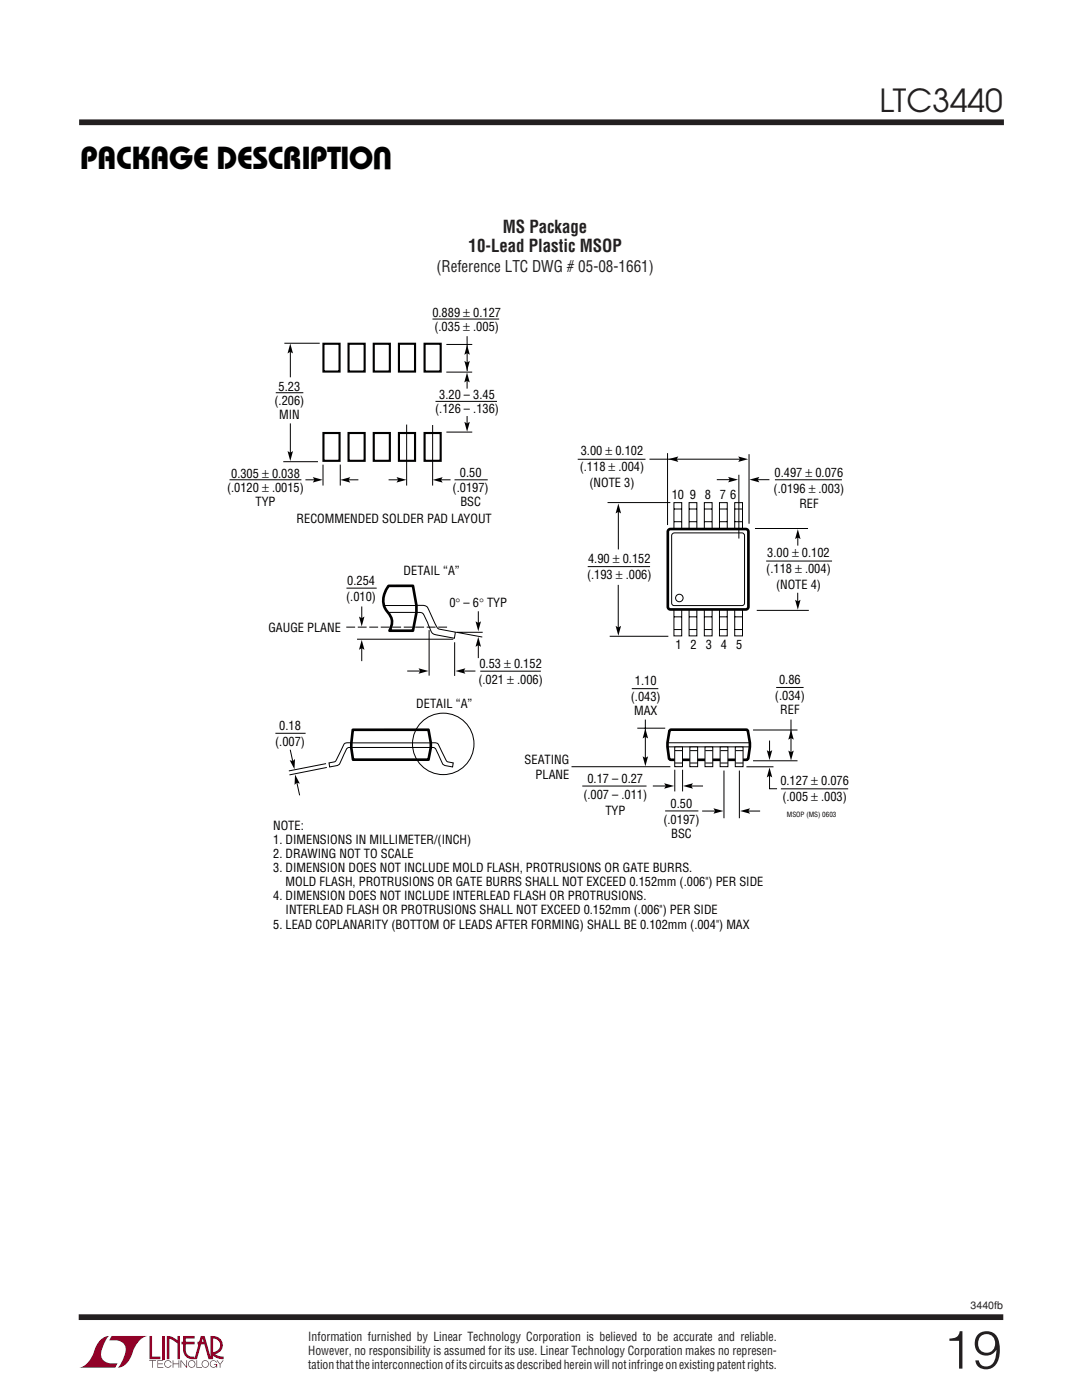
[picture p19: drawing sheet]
<svg xmlns="http://www.w3.org/2000/svg" width="216mm" height="279mm" viewBox="0 0 216 279" stroke-linecap="round" stroke-linejoin="round" font-family="sans-serif">
<defs><g id="words">
<text font-size="10.6" fill="#231f20" x="188.2" y="273.1">19</text>
<g font-size="6.4">
<text x="78.3" y="29.3" transform="rotate(-180 78.3 29.3)">U</text>
<text x="16" y="33.8">PACKAGE DESCRIPTIO</text>
</g>
<text font-size="6.3" fill="#231f20" x="175.5" y="22.4">LTC3440</text>
<g font-size="3.5" fill="#231f20">
<text x="100.3" y="46.5">MS Package</text>
<text x="93.5" y="50.4">10-Lead Plastic MSOP</text>
</g>
<text font-size="3.2" fill="#231f20" x="87.1" y="54.3">(Reference LTC DWG # 05-08-1661)</text>
<g font-size="2.5">
<text x="86.3" y="63.2">0.889 ± 0.127</text>
<text x="86.7" y="66">(.035 ± .005)</text>
<text x="55.6" y="77.9">5.23</text>
<text x="54.8" y="80.8">(.206)</text>
<text x="55.7" y="83.6">MIN</text>
<text x="86.8" y="82.5">(.126 – .136)</text>
<text x="87.6" y="79.7">3.20 – 3.45</text>
<text x="46.1" y="95.3">0.305 ± 0.038</text>
<text x="91.8" y="95.3">0.50</text>
<text x="115.7" y="94.1">(.118 ± .004)</text>
<text x="115.9" y="90.9">3.00 ± 0.102</text>
<text x="154.6" y="95.1">0.497 ± 0.076</text>
<text x="45.3" y="98.2">(.0120 ± .0015)</text>
<text x="51" y="101">TYP</text>
<text x="90.3" y="98.1">(.0197)</text>
<text x="91.9" y="100.9">BSC</text>
<text x="117.6" y="97.3">(NOTE 3)</text>
<text x="134" y="99.6">10</text>
<text x="137.7" y="99.6">9</text>
<text x="140.6" y="99.6">8</text>
<text x="143.6" y="99.6">7</text>
<text x="145.7" y="99.6">6</text>
<text x="154.4" y="98.3">(.0196 ± .003)</text>
<text x="159.5" y="101.5">REF</text>
<text x="59.2" y="104.4">RECOMMENDED SOLDER PAD LAYOUT</text>
<text x="117.3" y="112.4">4.90 ± 0.152</text>
<text x="153.1" y="111.2">3.00 ± 0.102</text>
<text x="69.1" y="119.9">(.010)</text>
<text x="69.3" y="116.7">0.254</text>
<text x="80.5" y="114.8">DETAIL “A”</text>
<text x="117.1" y="115.6">(.193 ± .006)</text>
<text x="152.9" y="114.4">(.118 ± .004)</text>
<text x="154.8" y="117.6">(NOTE 4)</text>
<text x="89.7" y="121.2">0° – 6° TYP</text>
<text x="53.5" y="126.1">GAUGE PLANE</text>
<text x="134.8" y="129.6">1</text>
<text x="137.8" y="129.6">2</text>
<text x="140.8" y="129.6">3</text>
<text x="143.8" y="129.6">4</text>
<text x="146.9" y="129.6">5</text>
<text x="95.5" y="136.5">(.021 ± .006)</text>
<text x="95.7" y="133.3">0.53 ± 0.152</text>
<text x="126.7" y="136.7">1.10</text>
<text x="155.5" y="136.5">0.86</text>
<text x="83.1" y="141.3">DETAIL “A”</text>
<text x="125.9" y="139.9">(.043)</text>
<text x="126.5" y="142.7">MAX</text>
<text x="154.6" y="139.7">(.034)</text>
<text x="155.7" y="142.5">REF</text>
<text x="54.9" y="148.8">(.007)</text>
<text x="55.7" y="145.6">0.18</text>
<text x="104.7" y="152.6">SEATING</text>
<text x="106.9" y="155.4">PLANE</text>
<text x="116.4" y="159.5">(.007 – .011)</text>
<text x="117.2" y="156.3">0.17 – 0.27</text>
<text x="133.8" y="161.2">0.50</text>
<text x="155.7" y="156.7">0.127 ± 0.076</text>
<text x="156.1" y="159.9">(.005 ± .003)</text>
<text x="54.5" y="165.6">NOTE:</text>
<text x="120.8" y="162.6">TYP</text>
<text x="132.4" y="164.4">(.0197)</text>
<text x="133.9" y="167.2">BSC</text>
<text x="54.5" y="168.4">1. DIMENSIONS IN MILLIMETER/(INCH)</text>
<text x="54.5" y="171.2">2. DRAWING NOT TO SCALE</text>
<text x="54.5" y="174">3. DIMENSION DOES NOT INCLUDE MOLD FLASH, PROTRUSIONS OR GATE BURRS.</text>
<text x="54.5" y="179.7">4. DIMENSION DOES NOT INCLUDE INTERLEAD FLASH OR PROTRUSIONS.</text>
<text x="57" y="176.9">MOLD FLASH, PROTRUSIONS OR GATE BURRS SHALL NOT EXCEED 0.152mm (.006&quot;) PER SIDE</text>
<text x="54.5" y="185.3">5. LEAD COPLANARITY (BOTTOM OF LEADS AFTER FORMING) SHALL BE 0.102mm (.004&quot;) MAX</text>
<text x="57" y="182.5">INTERLEAD FLASH OR PROTRUSIONS SHALL NOT EXCEED 0.152mm (.006&quot;) PER SIDE</text>
</g>
<g font-size="2.5" fill="#231f20">
<text x="61.5" y="267.5">Information furnished by Linear Technology Corporation is believed to be accurate and reliable.</text>
<text x="61.5" y="270.3">However, no responsibility is assumed for its use. Linear Technology Corporation makes no represen-</text>
<text x="61.5" y="273.2">tation that the interconnection of its circuits as described herein will not infringe on existing patent rights.</text>
</g>
<text font-size="2.1" fill="#231f20" x="193.7" y="261.3">3440fb</text>
<text font-size="1.4" x="157" y="163">MSOP (MS) 0603</text>
</g></defs>
<path d="M15.8 24.4h184.5M15.7 262.9h184.5" fill="none" stroke="#231f20" stroke-width="1.1" stroke-linecap="butt"/>
<g fill="#900027">
<path d="M29.8 266.6h.5v4.1h1.7v.6h-2.2z"/>
<path d="M19.8 267.7a2.65 2.65 0 0 1 2-1.1 5.2 5.2 0 0 0-1.6 4.2 2.65 2.65 0 0 0 3.3 1.3l-.5 .9h-7.2a5 5 0 0 0 3.2-3.9z"/>
<path d="M22.3 266.6h7.1a5 5 0 0 0-3.1 3.9 3.3 3.3 0 0 1-2.8 2.5 5.2 5.2 0 0 0 1.5-4.2 2.65 2.65 0 0 0-3.2-1.3z"/>
<path d="M32.4 266.6h.5v4.7h-.5z"/>
<path d="M33.3 266.6l1.1 .2 1 .7v-.9h.5v4.7h-.5v-3.2l-1.6-.9v4.1h-.5z"/>
<path d="M29.8 271.5h1.3v.1h-.6v1.4h-.1v-1.4h-.6z"/>
<path d="M31.4 271.5h1.2v.1h-1.1v.5h1v.2h-1v.5h1.1v.2h-1.2z"/>
<path d="M34.5 271.5h.1v.6h1v-.6h.2v1.5h-.2v-.7h-1v.7h-.1z"/>
<path d="M36 271.5h.2l1 1.3v-1.3h.1v1.5h-.1l-1-1.4v1.4h-.2z"/>
<path d="M39.2 271.5h.1v1.3h1v.2h-1.1z"/>
<path d="M43.2 271.5h.2l.5 .7 .6-.7h.1l-.6 .8v.7h-.1v-.7z"/>
<path d="M36.6 266.6h2.2v.5h-1.7v.7h1.7v.5h-1.7v1.2a1.35 1.35 0 0 0 1.7 1.2v.5l1.3-4.6h.7l1.2 4.2v-4.2a1.88 1.88 0 0 1 2.4 1.4 1.88 1.88 0 0 1-1.5 2.3l.8 .3 .9 .1v.6l-.4-.1a3.4 3.4 0 0 1-1.8-.7v-.6a1.37 1.37 0 0 0 1.5-1.3 1.37 1.37 0 0 0-1.4-1.5v4.2h-.9l-.8-3h-1.4v-.5h1.2l-.1-.7-1.2 4.2a2.1 2.1 0 0 1-2.7-1.3v-1.7h-.4v-.5h.4z"/>
<path d="M37.7 271.7a.74 .74 0 0 1 1.2 .1 .74 .74 0 0 1-.4 1.1 .74 .74 0 0 1-1-.7h.2a.61 .61 0 0 0 .8 .5 .61 .61 0 0 0 .2-.9 .61 .61 0 0 0-1 .2v.2h-.2z"/>
<path d="M40.4 271.7a.74 .74 0 0 1 1.2 .1 .74 .74 0 0 1-.4 1.1 .74 .74 0 0 1-1-.7h.2a.61 .61 0 0 0 .8 .5 .61 .61 0 0 0 .2-.9 .61 .61 0 0 0-1 .2v.2h-.2z"/>
<path d="M42.1 271.7a.74 .74 0 0 1 1.2 .2h-.2a.6 .6 0 0 0-.9-.1 .6 .6 0 0 0 .1 .9 .6 .6 0 0 0 .9-.4h-.5v-.1h.6v.8h-.1v-.4a.74 .74 0 0 1-1.1 .2 .74 .74 0 0 1 0-1.1z"/>
<path d="M33 271.7a.73 .73 0 0 1 1.2 .3h-.1a.6 .6 0 0 0-.9-.3 .6 .6 0 0 0-.1 1 .6 .6 0 0 0 1-.3h.1a.74 .74 0 0 1-1.1 .4 .74 .74 0 0 1-.1-1.1z"/>
</g>
<path d="M95.8 133.9h12.1" fill="none" stroke="#000" stroke-width=".2"/>
<path d="M70.4 145.6h15.1l.5 2.6v1l-.5 2.4h-15.1l-.3-2.4z" fill="#fff" stroke="#000" stroke-width=".53"/>
<g fill="none" stroke="#000" stroke-width=".2">
<path d="M81.3 133.9h2.7M85.6 125.8v9M90.7 128.2v6.7M92.4 133.9h2.5M126.1 137.4h5.3M154.9 137.2h5.4M55 146.3h6M57.9 149.6l.5 2.4M59.2 156.1l.6 2.6M65.1 152.4l-7.5 1.5M65.2 153.2l-7.4 1.4M70.1 148.3l15.9-.1a1.65 1.65 0 0 1 1.4 .3l1.4 2.9a.96 .96 0 0 0 1.1 .8l.5 .1-.1 .8-1.2-.3a1.04 1.04 0 0 1-1-.9l-1.1-2.2a.85 .85 0 0 0-1.1-.5h-15.9"/>
<path d="M70.1 148.2a1.65 1.65 0 0 0-1.5 .3l-1.4 2.9a.96 .96 0 0 1-1.1 .8l-.5 .1 .2 .8 1.1-.3a1.04 1.04 0 0 0 1.1-.9l1-2.2a.85 .85 0 0 1 1.1-.5M114 153h19.8M116.2 156.9h12.8M127.2 145.3h5.5M128.8 143.6v7.8M130.3 156.9h2.7M133.2 148.2h16.4M133.2 149.1h16.4M134.6 153.6v4.3M136.2 153.6v4.3M137.8 156.9h2.5M144.5 153.8v9.5"/>
<path d="M147.5 153.8v9.5M148.9 153h5.4M150.3 151.8h8.8M153.6 154.7v2.7h1.5M153.6 147.8v2.4M155.8 157.4h13.4M157.8 143.6v6.7M132.7 161.8h6.7M140.1 161.9h2.7M149.2 161.9h2.5"/>
</g>
<g fill="#000">
<path d="M83.5 133.4l2 .5-2 .6 .3-.6zM90.9 133.9l2-.5-.4 .5 .4 .6zM57.8 151.7l.6 .2 .5-.4-.1 2zM58.9 154.6l.9 1.8-.6-.2-.4 .4zM128.2 150.9l.6 .4 .5-.4-.5 2zM128.8 145.4l.5 2-.5-.3-.6 .3zM132.5 156.3l2 .6-2 .5 .3-.5zM136.3 156.9l2-.6-.4 .6 .4 .5zM153 149.7l.5 .3 .6-.3-.6 2zM153.5 153.2l.6 1.9-.6-.3-.5 .3zM157.3 149.8l.5 .3 .6-.3-.6 2zM157.8 145.6l.6 2-.6-.3-.5 .3z"/>
<path d="M142.4 161.3l1.9 .6-1.9 .5 .3-.5zM147.7 161.9l2-.6-.4 .6 .4 .5z"/>
</g>
<path d="M133.6 145.8l.3-.2h15l.3 .2a8.8 8.8 0 0 1-.1 5.8h-15.2l-.4-.2a10.4 10.4 0 0 1 .1-5.6z" fill="none" stroke="#000" stroke-width=".53"/>
<path d="M134.6 149.1h1.6v3.9h-1.6z" fill="#fff" stroke="#000" stroke-width=".2"/>
<path d="M134.7 149.8h1.5M134.7 152.3h1.5" fill="none" stroke="#000" stroke-width=".2"/>
<path d="M137.7 149.1h1.5v3.9h-1.5z" fill="#fff" stroke="#000" stroke-width=".2"/>
<path d="M137.7 149.8h1.5M137.7 152.3h1.5" fill="none" stroke="#000" stroke-width=".2"/>
<path d="M140.7 149.1h1.5v3.9h-1.5z" fill="#fff" stroke="#000" stroke-width=".2"/>
<path d="M140.7 149.8h1.5M140.7 152.3h1.5" fill="none" stroke="#000" stroke-width=".2"/>
<path d="M143.7 149.1h1.5v3.9h-1.5z" fill="#fff" stroke="#000" stroke-width=".2"/>
<path d="M143.7 149.8h1.6M143.7 152.3h1.6" fill="none" stroke="#000" stroke-width=".2"/>
<path d="M146.7 149.1h1.6v3.9h-1.6z" fill="#fff" stroke="#000" stroke-width=".2"/>
<g fill="none" stroke="#000" stroke-width=".2">
<path d="M115.3 91.7h13.5M129.6 91.6h18.3M133.2 90.4v14.4M149.5 90.6v13.9M154.6 95.8h13.4M69.1 117.4h6.1M117.3 113.1h12.4M121.2 100.3h12.6M123.4 116.7v9.1M123.4 101.9v7.8M134.3 106.4h14l.3 .5v13.5l-.3 .4-13.8 .1-.4-.3-.1-13.7zM134.5 100.3h1.5v5.3h-1.5z"/>
<path d="M134.5 104.1h1.5M134.5 101.6h1.5M137.5 100.3h1.6v5.3h-1.6zM137.5 104.1h1.5M137.5 101.6h1.5M140.5 100.3h1.6v5.3h-1.6zM140.6 104.1h1.5M140.6 101.6h1.5M143.6 100.3h1.5v5.3h-1.5zM143.6 104.1h1.5M143.6 101.6h1.5M146.6 100.3h1.6v5.3h-1.6z"/>
<path d="M146.6 104.1h1.5M146.6 101.6h1.5M150.6 105.5h10.6M152.9 112h13.1M159.2 118.3v2.3M159.2 106.3v2.6M121.7 127h11.7M134.5 121.6h1.5v5.3h-1.5zM134.5 123.1h1.5M134.5 125.6h1.5M137.5 121.6h1.6v5.3h-1.6zM137.5 123.1h1.5"/>
<path d="M137.5 125.6h1.5M140.5 121.6h1.6v5.3h-1.6zM140.6 123.1h1.5M140.6 125.6h1.5M143.6 121.6h1.5v5.3h-1.5zM143.6 123.1h1.5M143.6 125.6h1.5M146.6 121.6h1.6v5.3h-1.6zM146.6 123.1h1.5M146.6 125.6h1.5M151 121.8h10.4M146.8 149.8h1.5"/>
<path d="M146.8 152.3h1.5M150.3 145.7h8.8"/>
<circle cx="135.6" cy="119.3" r=".75"/>
</g>
<path d="M133.4 91.6l1.9-.5-.3 .5 .3 .6zM147.3 91.1l2 .5-2 .6 .3-.6zM123.4 100.5l.5 2-.5-.4-.6 .4zM159.2 105.6l.5 2-.5-.3-.5 .3zM122.8 124.9l.6 .3 .5-.3-.5 2zM158.7 119.7l.5 .3 .5-.3-.5 2z" fill="#000"/>
<path d="M133.3 105.8l.5-.2 15.3 .1 .2 .4v15.3l-.5 .2h-15.3l-.2-.5z" fill="none" stroke="#000" stroke-width=".53"/>
<path d="M77.5 116.9h4.9l.7 3.9v1.5l-.7 3.6h-4.7a3.1 3.1 0 0 0-.6-4.1 4.3 4.3 0 0 1 .4-4.9z" fill="#fff" stroke="#000" stroke-width=".53"/>
<g fill="none" stroke="#000" stroke-width=".2">
<path d="M55 78.4h5.5M56.7 68.5h7.1M57.9 70.2v5.1M86.3 63.7h13.3M89.1 74.3h5.1M89.1 68.7h5.1M93.2 75.7v1.9M93.2 67.1v7M45.8 95.7h14.3M56.5 92.1h6.9M57.9 84.5v6.1M60.9 95.8h2.2"/>
<path d="M64.5 92.7v4.2M67.9 92.7v4.2M69.4 95.8h2.1M77.5 95.8h2.2M81.1 84.7v12.2M86.3 84.8v12.1M86.9 80.1h12.3M87.8 95.8h2.1M89.1 86.2h5.1M90.7 95.8h6.6M93.2 83v1.6M143 95.7h2.8"/>
<path d="M147.4 94.8v12.7M151.1 95.7h2.4M71.2 127.6h19.2M72.2 129.2v2.7M72.2 121v2.5M76.7 120.8h7.8a1.25 1.25 0 0 1 1.2 1.2l1.3 2.8a1.23 1.23 0 0 0 1.3 .9l2.6 .5-.2 1.2-2.8-.5a2.07 2.07 0 0 1-1.9-.9l-1.1-2.6a1.4 1.4 0 0 0-1.8-1.2h-5.7M95.4 128.6v2.7M95.4 122v2.4M96.3 126.2h-5.2l5.1 .9"/>
<circle cx="88.4" cy="148.5" r="6.1"/>
</g>
<g fill="#000">
<path d="M57.9 68.6l.6 1.9-.6-.3-.5 .3zM93.2 74.3l.5 2-.5-.3-.6 .3zM93.2 68.8l.5 2-.5-.3-.5 .3zM92.7 72l.5 .3 .5-.3-.5 2zM57.4 90l.5 .3 .6-.3-.6 2zM62.4 95.2l2 .6-2 .5 .3-.5zM67.9 95.8l2-.6-.3 .6 .3 .5zM79.1 95.2l2 .6-2 .5 .3-.5zM86.3 95.8l2-.6-.3 .6 .3 .5zM92.7 84.2l.5 .3 .5-.3-.5 2zM145.3 95.2l2 .5-2 .6 .3-.6zM149.5 95.7l2-.5-.3 .5 .3 .6z"/>
<path d="M71.6 123l.6 .4 .5-.4-.5 2zM72.2 127.7l.5 2-.5-.3-.6 .3zM94.9 124l.5 .3 .6-.3-.6 2zM95.4 127.1l.6 2-.6-.3-.5 .3z"/>
</g>
<path d="M89.2 125.2h-20.5" fill="none" stroke="#000" stroke-width=".2" stroke-dasharray="1.8 .5" stroke-linecap="butt"/>
<path d="M64.5 68.6h3.3v5.6h-3.3zM69.5 68.6h3.3v5.6h-3.3zM74.6 68.6h3.2v5.6h-3.2zM79.6 68.6h3.2v5.6h-3.2zM84.7 68.6h3.2v5.6h-3.2zM64.5 86.4h3.3v5.6h-3.3zM69.5 86.4h3.3v5.6h-3.3zM74.6 86.4h3.2v5.6h-3.2zM79.6 86.4h3.2v5.6h-3.2zM84.7 86.4h3.2v5.6h-3.2z" fill="none" stroke="#000" stroke-width=".42"/>
<use href="#words"/>
</svg>
